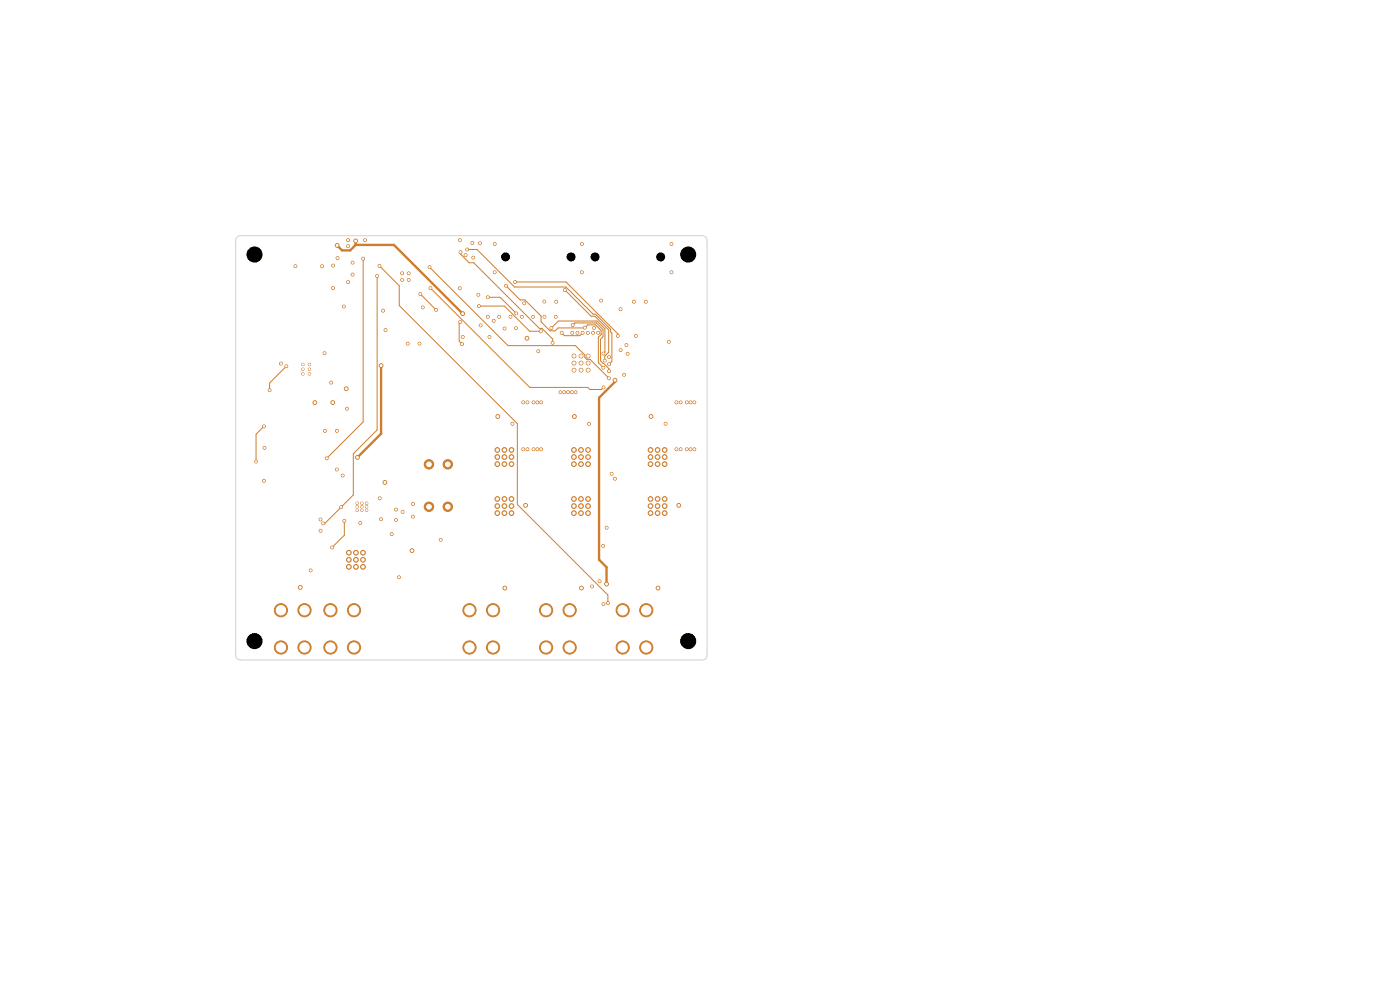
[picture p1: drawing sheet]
<svg xmlns="http://www.w3.org/2000/svg" width="297mm" height="210mm" viewBox="0 0 297 210" stroke-linecap="round" stroke-linejoin="round" font-family="sans-serif">
<g fill="#ce7d2c" stroke="#ce7d2c" stroke-width=".21">
<circle cx="121.8" cy="75.5" r=".4"/>
<circle cx="121.8" cy="77" r=".4"/>
<circle cx="121.8" cy="78.5" r=".4"/>
<circle cx="123.3" cy="75.5" r=".4"/>
<circle cx="123.3" cy="77" r=".4"/>
<circle cx="123.3" cy="78.5" r=".4"/>
<circle cx="124.8" cy="75.5" r=".4"/>
<circle cx="124.8" cy="77" r=".4"/>
<circle cx="124.8" cy="78.5" r=".4"/>
<circle cx="138" cy="95.5" r=".5"/>
<circle cx="138" cy="96.9" r=".5"/>
<circle cx="138" cy="98.5" r=".5"/>
<circle cx="139.5" cy="95.5" r=".5"/>
<circle cx="139.5" cy="96.9" r=".5"/>
<circle cx="139.5" cy="98.5" r=".5"/>
<circle cx="141" cy="95.5" r=".5"/>
<circle cx="141" cy="96.9" r=".5"/>
<circle cx="141" cy="98.5" r=".5"/>
<circle cx="121.8" cy="95.5" r=".5"/>
<circle cx="121.8" cy="96.9" r=".5"/>
<circle cx="121.8" cy="98.5" r=".5"/>
<circle cx="123.3" cy="95.5" r=".5"/>
<circle cx="123.3" cy="96.9" r=".5"/>
<circle cx="123.3" cy="98.5" r=".5"/>
<circle cx="124.8" cy="95.5" r=".5"/>
<circle cx="124.8" cy="96.9" r=".5"/>
<circle cx="124.8" cy="98.5" r=".5"/>
<circle cx="121.8" cy="105.9" r=".5"/>
<circle cx="121.8" cy="107.3" r=".5"/>
<circle cx="121.8" cy="108.9" r=".5"/>
<circle cx="123.3" cy="105.9" r=".5"/>
<circle cx="123.3" cy="107.3" r=".5"/>
<circle cx="123.3" cy="108.9" r=".5"/>
<circle cx="124.8" cy="105.9" r=".5"/>
<circle cx="124.8" cy="107.3" r=".5"/>
<circle cx="124.8" cy="108.9" r=".5"/>
<circle cx="91" cy="107.5" r="1"/>
<circle cx="95" cy="107.5" r="1"/>
<circle cx="99.6" cy="129.4" r="1.4"/>
<circle cx="99.6" cy="137.3" r="1.4"/>
<circle cx="104.6" cy="129.4" r="1.4"/>
<circle cx="104.6" cy="137.3" r="1.4"/>
<circle cx="85.3" cy="58" r=".3"/>
<circle cx="85.3" cy="59.4" r=".3"/>
<circle cx="86.7" cy="58" r=".3"/>
<circle cx="86.7" cy="59.4" r=".3"/>
<circle cx="77.8" cy="108.2" r=".25"/>
<circle cx="77.8" cy="107.5" r=".25"/>
<circle cx="77.8" cy="106.7" r=".25"/>
<circle cx="76.8" cy="108.2" r=".25"/>
<circle cx="76.8" cy="107.5" r=".25"/>
<circle cx="76.8" cy="106.7" r=".25"/>
<circle cx="75.8" cy="108.2" r=".25"/>
<circle cx="75.8" cy="107.5" r=".25"/>
<circle cx="75.8" cy="106.7" r=".25"/>
<circle cx="91" cy="98.5" r="1"/>
<circle cx="95" cy="98.5" r="1"/>
<circle cx="70.1" cy="129.4" r="1.4"/>
<circle cx="70.1" cy="137.3" r="1.4"/>
<circle cx="75.1" cy="129.4" r="1.4"/>
<circle cx="75.1" cy="137.3" r="1.4"/>
<circle cx="74" cy="117.3" r=".5"/>
<circle cx="74" cy="118.7" r=".5"/>
<circle cx="74" cy="120.3" r=".5"/>
<circle cx="75.5" cy="117.3" r=".5"/>
<circle cx="75.5" cy="118.7" r=".5"/>
<circle cx="75.5" cy="120.3" r=".5"/>
<circle cx="77" cy="117.3" r=".5"/>
<circle cx="77" cy="118.7" r=".5"/>
<circle cx="77" cy="120.3" r=".5"/>
<circle cx="132.1" cy="129.4" r="1.4"/>
<circle cx="132.1" cy="137.3" r="1.4"/>
<circle cx="137.1" cy="129.4" r="1.4"/>
<circle cx="137.1" cy="137.3" r="1.4"/>
<circle cx="105.5" cy="105.9" r=".5"/>
<circle cx="105.5" cy="107.3" r=".5"/>
<circle cx="105.5" cy="108.9" r=".5"/>
<circle cx="107" cy="105.9" r=".5"/>
<circle cx="107" cy="107.3" r=".5"/>
<circle cx="107" cy="108.9" r=".5"/>
<circle cx="108.5" cy="105.9" r=".5"/>
<circle cx="108.5" cy="107.3" r=".5"/>
<circle cx="108.5" cy="108.9" r=".5"/>
<circle cx="65.6" cy="79.3" r=".25"/>
<circle cx="65.6" cy="78.3" r=".25"/>
<circle cx="65.6" cy="77.3" r=".25"/>
<circle cx="64.3" cy="79.3" r=".25"/>
<circle cx="64.3" cy="78.3" r=".25"/>
<circle cx="64.3" cy="77.3" r=".25"/>
<circle cx="138" cy="105.9" r=".5"/>
<circle cx="138" cy="107.3" r=".5"/>
<circle cx="138" cy="108.9" r=".5"/>
<circle cx="139.5" cy="105.9" r=".5"/>
<circle cx="139.5" cy="107.3" r=".5"/>
<circle cx="139.5" cy="108.9" r=".5"/>
<circle cx="141" cy="105.9" r=".5"/>
<circle cx="141" cy="107.3" r=".5"/>
<circle cx="141" cy="108.9" r=".5"/>
<circle cx="59.6" cy="129.4" r="1.4"/>
<circle cx="59.6" cy="137.3" r="1.4"/>
<circle cx="64.6" cy="129.4" r="1.4"/>
<circle cx="64.6" cy="137.3" r="1.4"/>
<circle cx="115.9" cy="129.4" r="1.4"/>
<circle cx="115.9" cy="137.3" r="1.4"/>
<circle cx="120.9" cy="129.4" r="1.4"/>
<circle cx="120.9" cy="137.3" r="1.4"/>
<circle cx="105.5" cy="95.5" r=".5"/>
<circle cx="105.5" cy="96.9" r=".5"/>
<circle cx="105.5" cy="98.5" r=".5"/>
<circle cx="107" cy="95.5" r=".5"/>
<circle cx="107" cy="96.9" r=".5"/>
<circle cx="107" cy="98.5" r=".5"/>
<circle cx="108.5" cy="95.5" r=".5"/>
<circle cx="108.5" cy="96.9" r=".5"/>
<circle cx="108.5" cy="98.5" r=".5"/>
<circle cx="81.3" cy="65.9" r=".3"/>
<circle cx="117" cy="69.6" r=".3"/>
<circle cx="128" cy="75" r=".3"/>
<circle cx="134.5" cy="64" r=".3"/>
<circle cx="103.5" cy="67.2" r=".3"/>
<circle cx="81.8" cy="70" r=".3"/>
<circle cx="59.6" cy="77.1" r=".3"/>
<circle cx="68.9" cy="91.4" r=".3"/>
<circle cx="142.5" cy="57.8" r=".3"/>
<circle cx="65.9" cy="121" r=".3"/>
<circle cx="125.6" cy="124.4" r=".3"/>
<circle cx="139.6" cy="124.8" r=".4"/>
<circle cx="132.9" cy="73.2" r=".3"/>
<circle cx="124.9" cy="89.9" r=".3"/>
<circle cx="56" cy="102" r=".3"/>
<circle cx="73.4" cy="82.5" r=".4"/>
<circle cx="76.4" cy="111" r=".3"/>
<circle cx="80.6" cy="105.7" r=".3"/>
<circle cx="62.7" cy="56.5" r=".3"/>
<circle cx="84.6" cy="122.5" r=".3"/>
<circle cx="89" cy="72.9" r=".3"/>
<circle cx="133.2" cy="75.1" r=".3"/>
<circle cx="110.7" cy="67.2" r=".3"/>
<circle cx="84" cy="110.3" r=".3"/>
<circle cx="100.4" cy="54.7" r=".3"/>
<circle cx="131.7" cy="74.3" r=".3"/>
<circle cx="74.8" cy="58.3" r=".3"/>
<circle cx="105" cy="57.8" r=".3"/>
<circle cx="68.9" cy="74.9" r=".3"/>
<circle cx="127.5" cy="63.7" r=".3"/>
<circle cx="131.6" cy="65.6" r=".3"/>
<circle cx="123.4" cy="124.8" r=".4"/>
<circle cx="87.6" cy="109.6" r=".3"/>
<circle cx="103.8" cy="71.5" r=".3"/>
<circle cx="74.8" cy="55.7" r=".3"/>
<circle cx="73.8" cy="59.8" r=".3"/>
<circle cx="68.3" cy="56.5" r=".3"/>
<circle cx="97.5" cy="51" r=".3"/>
<circle cx="132.4" cy="79.5" r=".3"/>
<circle cx="105.6" cy="88.4" r=".4"/>
<circle cx="71.6" cy="54.7" r=".3"/>
<circle cx="108.3" cy="67.2" r=".3"/>
<circle cx="114.2" cy="74.5" r=".3"/>
<circle cx="115.5" cy="67.2" r=".3"/>
<circle cx="98.2" cy="71.5" r=".3"/>
<circle cx="73.9" cy="50.9" r=".3"/>
<circle cx="141.9" cy="72.5" r=".3"/>
<circle cx="137" cy="64" r=".3"/>
<circle cx="128" cy="128.1" r=".3"/>
<circle cx="113.1" cy="67.2" r=".3"/>
<circle cx="70.6" cy="56.3" r=".3"/>
<circle cx="71.5" cy="99.6" r=".3"/>
<circle cx="107.1" cy="124.8" r=".4"/>
<circle cx="66.8" cy="85.4" r=".4"/>
<circle cx="73.6" cy="86.7" r=".3"/>
<circle cx="68" cy="112.6" r=".3"/>
<circle cx="93.5" cy="114.5" r=".3"/>
<circle cx="83.1" cy="113.3" r=".3"/>
<circle cx="56.1" cy="95" r=".3"/>
<circle cx="70.6" cy="85.4" r=".4"/>
<circle cx="63.7" cy="124.6" r=".4"/>
<circle cx="73.8" cy="52.2" r=".3"/>
<circle cx="142.5" cy="51.8" r=".3"/>
<circle cx="84" cy="108.1" r=".3"/>
<circle cx="71.5" cy="91.4" r=".3"/>
<circle cx="123.5" cy="57.8" r=".3"/>
<circle cx="111.8" cy="71.8" r=".4"/>
<circle cx="118" cy="64" r=".3"/>
<circle cx="70.6" cy="61.1" r=".3"/>
<circle cx="138.1" cy="88.4" r=".4"/>
<circle cx="121.8" cy="88.4" r=".4"/>
<circle cx="87.6" cy="106.9" r=".3"/>
<circle cx="72.7" cy="100.9" r=".3"/>
<circle cx="86.5" cy="72.9" r=".3"/>
<circle cx="70.3" cy="81.2" r=".3"/>
<circle cx="81.7" cy="102.3" r=".4"/>
<circle cx="141.2" cy="89.9" r=".3"/>
<circle cx="100.2" cy="51.6" r=".3"/>
<circle cx="108.7" cy="89.9" r=".3"/>
<circle cx="123.5" cy="51.8" r=".3"/>
<circle cx="87.4" cy="116.8" r=".4"/>
<circle cx="68" cy="110.2" r=".3"/>
<circle cx="105.9" cy="67.2" r=".3"/>
<circle cx="117.9" cy="67.2" r=".3"/>
<circle cx="77.4" cy="51" r=".3"/>
<circle cx="73" cy="65" r=".3"/>
<circle cx="105" cy="51.8" r=".3"/>
<circle cx="121.4" cy="70.6" r=".3"/>
<circle cx="103.5" cy="63.1" r=".3"/>
<circle cx="109.5" cy="66.5" r=".3"/>
<circle cx="111" cy="85.4" r=".3"/>
<circle cx="111" cy="95.3" r=".3"/>
<circle cx="111.9" cy="85.4" r=".3"/>
<circle cx="111.9" cy="95.3" r=".3"/>
<circle cx="111.5" cy="107.2" r=".4"/>
<circle cx="113.2" cy="85.4" r=".3"/>
<circle cx="113.2" cy="95.3" r=".3"/>
<circle cx="114" cy="85.4" r=".3"/>
<circle cx="114" cy="95.3" r=".3"/>
<circle cx="114.8" cy="95.3" r=".3"/>
<circle cx="114.8" cy="85.4" r=".3"/>
<circle cx="127.2" cy="123.3" r=".3"/>
<circle cx="118.9" cy="83.2" r=".3"/>
<circle cx="128" cy="115.8" r=".3"/>
<circle cx="119.7" cy="83.2" r=".3"/>
<circle cx="120.5" cy="83.2" r=".3"/>
<circle cx="128.7" cy="111.9" r=".3"/>
<circle cx="129.8" cy="100.5" r=".3"/>
<circle cx="121.3" cy="83.2" r=".3"/>
<circle cx="130.5" cy="101.5" r=".3"/>
<circle cx="122.1" cy="83.2" r=".3"/>
<circle cx="143.5" cy="85.4" r=".3"/>
<circle cx="143.5" cy="95.3" r=".3"/>
<circle cx="144.4" cy="95.3" r=".3"/>
<circle cx="144.4" cy="85.4" r=".3"/>
<circle cx="144" cy="107.2" r=".4"/>
<circle cx="145.7" cy="95.3" r=".3"/>
<circle cx="145.7" cy="85.4" r=".3"/>
<circle cx="146.5" cy="95.3" r=".3"/>
<circle cx="146.5" cy="85.4" r=".3"/>
<circle cx="147.3" cy="95.3" r=".3"/>
<circle cx="147.3" cy="85.4" r=".3"/>
<circle cx="91.3" cy="61.1" r=".3"/>
<circle cx="128" cy="82.2" r=".3"/>
<circle cx="91.1" cy="56.7" r=".3"/>
<circle cx="129.2" cy="80.3" r=".3"/>
<circle cx="128.7" cy="123.9" r=".4"/>
<circle cx="80.8" cy="77.5" r=".4"/>
<circle cx="75.8" cy="97" r=".4"/>
<circle cx="130.5" cy="80.7" r=".4"/>
<circle cx="129.2" cy="78.7" r=".3"/>
<circle cx="104.7" cy="68.1" r=".3"/>
<circle cx="121.5" cy="69" r=".3"/>
<circle cx="107.3" cy="60.6" r=".3"/>
<circle cx="124.1" cy="69.5" r=".3"/>
<circle cx="128" cy="78" r=".3"/>
<circle cx="99.1" cy="52.9" r=".3"/>
<circle cx="129.2" cy="77.3" r=".3"/>
<circle cx="97.5" cy="61.1" r=".3"/>
<circle cx="128.3" cy="76.5" r=".3"/>
<circle cx="119.8" cy="61.5" r=".3"/>
<circle cx="129.2" cy="75.7" r=".3"/>
<circle cx="101.5" cy="62.5" r=".3"/>
<circle cx="126" cy="69.6" r=".3"/>
<circle cx="102" cy="69" r=".3"/>
<circle cx="126.9" cy="70.6" r=".3"/>
<circle cx="125.8" cy="70.6" r=".3"/>
<circle cx="107" cy="69.7" r=".3"/>
<circle cx="109.5" cy="69.6" r=".3"/>
<circle cx="124.7" cy="70.6" r=".3"/>
<circle cx="123.6" cy="70.6" r=".3"/>
<circle cx="119.2" cy="70.6" r=".3"/>
<circle cx="114.7" cy="70.3" r=".3"/>
<circle cx="101.6" cy="64.9" r=".3"/>
<circle cx="122.5" cy="70.6" r=".3"/>
<circle cx="71.5" cy="52.1" r=".4"/>
<circle cx="75.5" cy="51.1" r=".4"/>
<circle cx="98.1" cy="66.5" r=".4"/>
<circle cx="89.2" cy="62.4" r=".3"/>
<circle cx="111.2" cy="64.3" r=".3"/>
<circle cx="92.5" cy="65.7" r=".3"/>
<circle cx="89.7" cy="65.2" r=".3"/>
<circle cx="115.5" cy="64" r=".3"/>
<circle cx="57.2" cy="82.8" r=".3"/>
<circle cx="60.7" cy="77.7" r=".3"/>
<circle cx="85.4" cy="108.6" r=".3"/>
<circle cx="80.8" cy="110.1" r=".3"/>
<circle cx="56" cy="90.4" r=".3"/>
<circle cx="54.3" cy="97.9" r=".3"/>
<circle cx="69.3" cy="97.2" r=".3"/>
<circle cx="77" cy="54.9" r=".3"/>
<circle cx="101.8" cy="51.6" r=".3"/>
<circle cx="98.8" cy="54.1" r=".3"/>
<circle cx="80.5" cy="56.4" r=".3"/>
<circle cx="129" cy="127.9" r=".3"/>
<circle cx="98" cy="73" r=".3"/>
<circle cx="97.6" cy="68.3" r=".3"/>
<circle cx="68.5" cy="111" r=".3"/>
<circle cx="72.4" cy="107.6" r=".3"/>
<circle cx="80" cy="58.6" r=".3"/>
<circle cx="70.4" cy="116.1" r=".3"/>
<circle cx="73.1" cy="110.5" r=".3"/>
<circle cx="109.3" cy="59.8" r=".3"/>
<circle cx="131.1" cy="71.3" r=".3"/>
<circle cx="117.2" cy="72.7" r=".3"/>
<circle cx="134.9" cy="71.2" r=".3"/>
<circle cx="97.7" cy="53.5" r=".3"/>
</g>
<g fill="none" stroke="#ce7d2c" stroke-width=".21">
<path d="M77 54.9v34.6l-7.7 7.7M80 58.6v32.6l-5 5.1v8.7l-6.1 6h-.4M80.5 56.4l4.2 4.2v4.2l25 25.1v17.1l19.3 19.2v1.7M91.1 56.7l16.7 16.6h14.3l2 2v.5l.4 .4h.7l4 4.1M97.7 53.5v.4l1.8 1.8h1l13.9 14h.6l2.2 2.2v.8M99.1 52.9h2.1l8 8h10.9l5.7 5.7h.5l3.2 3.2v.6l.3 .3v6l-.6 .6M109.3 59.8h10.8l11 11v.5M60.7 77.7l-3.5 3.5v1.6M89.2 62.4l3.3 3.3M91.3 61.1l21.1 21.1h12.3l.4 .4h2.5l.4-.4M97.6 68.3l-.2 .2v3.9l.6 .6M101.6 64.9h5.4l5.4 5.4h2.3"/>
<path d="M103.5 63.1h2.6l3.4 3.4M107.3 60.6l3 3h1.1l3.4 3.5v1.2l1.9 1.9h1.1l.6-.6h5.6l.7-.7h1.6l1.2 1.2v.8l-.6 .6v5.4l1.1 1.1M117 69.6l1.5-1.5h8.2l1.6 1.7v4.9l-.3 .3M119.8 61.5l5.6 5.6h.8l2.9 2.9v4.7l-.8 .9v.9M121.5 69l.5-.5h4.5l1.4 1.4v1.5l-.5 .6v4.5l1.8 1.7v.6M123.6 70.6l-.6 .6h-3.3l-.5-.6M56 90.4l-1.7 1.7v5.8M73.1 110.5v3l-2.7 2.6"/>
</g>
<path d="M75.5 52l-1.2 1.1h-1.7l-1.1-1M75.5 51.1v.9M75.5 52h8.1l14.5 14.5M80.8 77.5v14.5l-5 5M130.5 80.7v.3l-3.4 3.4v34.3l1.6 1.6v3.6" fill="none" stroke="#ce7d2c" stroke-width=".5"/>
<path d="M50.3 50.3l.7-.3h98a1 1 0 0 1 1 1v88a1 1 0 0 1-1 1h-98a1 1 0 0 1-1-1v-88z" fill="none" stroke="#d0d2cd" stroke-width=".21"/>
<g fill="#fff" stroke="#fff" stroke-width=".21">
<circle cx="81.3" cy="65.9" r=".15"/>
<circle cx="117" cy="69.6" r=".15"/>
<circle cx="128" cy="75" r=".15"/>
<circle cx="134.5" cy="64" r=".15"/>
<circle cx="103.5" cy="67.2" r=".15"/>
<circle cx="81.8" cy="70" r=".15"/>
<circle cx="59.6" cy="77.1" r=".15"/>
<circle cx="68.9" cy="91.4" r=".15"/>
<circle cx="142.4" cy="57.8" r=".15"/>
<circle cx="65.9" cy="121" r=".15"/>
<circle cx="125.6" cy="124.4" r=".15"/>
<circle cx="139.6" cy="124.7" r=".2"/>
<circle cx="132.9" cy="73.2" r=".15"/>
<circle cx="125" cy="89.9" r=".15"/>
<circle cx="56" cy="102" r=".15"/>
<circle cx="73.5" cy="82.5" r=".2"/>
<circle cx="76.4" cy="110.9" r=".15"/>
<circle cx="80.5" cy="105.7" r=".15"/>
<circle cx="62.7" cy="56.5" r=".15"/>
<circle cx="84.6" cy="122.4" r=".15"/>
<circle cx="89" cy="72.9" r=".15"/>
<circle cx="133.2" cy="75.1" r=".15"/>
<circle cx="110.7" cy="67.2" r=".15"/>
<circle cx="84" cy="110.3" r=".15"/>
<circle cx="100.4" cy="54.6" r=".15"/>
<circle cx="131.7" cy="74.3" r=".15"/>
<circle cx="74.8" cy="58.3" r=".15"/>
<circle cx="104.9" cy="57.8" r=".15"/>
<circle cx="68.8" cy="74.9" r=".15"/>
<circle cx="127.5" cy="63.8" r=".15"/>
<circle cx="131.6" cy="65.6" r=".15"/>
<circle cx="123.4" cy="124.7" r=".2"/>
<circle cx="87.6" cy="109.6" r=".15"/>
<circle cx="103.8" cy="71.5" r=".15"/>
<circle cx="74.8" cy="55.7" r=".15"/>
<circle cx="73.8" cy="59.8" r=".15"/>
<circle cx="68.3" cy="56.5" r=".15"/>
<circle cx="97.6" cy="51" r=".15"/>
<circle cx="132.4" cy="79.5" r=".15"/>
<circle cx="105.6" cy="88.3" r=".2"/>
<circle cx="71.6" cy="54.7" r=".15"/>
<circle cx="108.3" cy="67.2" r=".15"/>
<circle cx="114.2" cy="74.5" r=".15"/>
<circle cx="115.5" cy="67.2" r=".15"/>
<circle cx="98.2" cy="71.5" r=".15"/>
<circle cx="73.8" cy="50.9" r=".15"/>
<circle cx="141.9" cy="72.5" r=".15"/>
<circle cx="137" cy="64" r=".15"/>
<circle cx="128" cy="128.1" r=".15"/>
<circle cx="113.1" cy="67.2" r=".15"/>
<circle cx="70.6" cy="56.3" r=".15"/>
<circle cx="71.5" cy="99.6" r=".15"/>
<circle cx="107.1" cy="124.7" r=".2"/>
<circle cx="66.8" cy="85.4" r=".2"/>
<circle cx="73.6" cy="86.7" r=".15"/>
<circle cx="68" cy="112.6" r=".15"/>
<circle cx="93.5" cy="114.5" r=".15"/>
<circle cx="83.1" cy="113.3" r=".15"/>
<circle cx="56.1" cy="95" r=".15"/>
<circle cx="70.6" cy="85.4" r=".2"/>
<circle cx="63.7" cy="124.6" r=".2"/>
<circle cx="73.8" cy="52.2" r=".15"/>
<circle cx="142.4" cy="51.8" r=".15"/>
<circle cx="84" cy="108.1" r=".15"/>
<circle cx="71.5" cy="91.4" r=".15"/>
<circle cx="123.4" cy="57.8" r=".15"/>
<circle cx="111.8" cy="71.8" r=".2"/>
<circle cx="118" cy="64" r=".15"/>
<circle cx="70.6" cy="61.1" r=".15"/>
<circle cx="138.1" cy="88.3" r=".2"/>
<circle cx="121.8" cy="88.3" r=".2"/>
<circle cx="87.6" cy="106.9" r=".15"/>
<circle cx="72.7" cy="100.9" r=".15"/>
<circle cx="86.5" cy="72.9" r=".15"/>
<circle cx="70.2" cy="81.2" r=".15"/>
<circle cx="81.6" cy="102.3" r=".2"/>
<circle cx="141.2" cy="89.9" r=".15"/>
<circle cx="100.2" cy="51.5" r=".15"/>
<circle cx="108.7" cy="89.9" r=".15"/>
<circle cx="123.4" cy="51.8" r=".15"/>
<circle cx="87.4" cy="116.8" r=".2"/>
<circle cx="68" cy="110.2" r=".15"/>
<circle cx="105.9" cy="67.2" r=".15"/>
<circle cx="117.9" cy="67.2" r=".15"/>
<circle cx="77.5" cy="51" r=".15"/>
<circle cx="72.9" cy="65" r=".15"/>
<circle cx="104.9" cy="51.8" r=".15"/>
<circle cx="121.4" cy="70.6" r=".15"/>
<circle cx="103.5" cy="63.1" r=".15"/>
<circle cx="109.5" cy="66.5" r=".15"/>
<circle cx="111" cy="85.3" r=".15"/>
<circle cx="111" cy="95.3" r=".15"/>
<circle cx="111.9" cy="85.3" r=".15"/>
<circle cx="111.9" cy="95.3" r=".15"/>
<circle cx="111.5" cy="107.2" r=".2"/>
<circle cx="113.2" cy="85.3" r=".15"/>
<circle cx="113.2" cy="95.3" r=".15"/>
<circle cx="114" cy="85.3" r=".15"/>
<circle cx="114" cy="95.3" r=".15"/>
<circle cx="114.8" cy="95.3" r=".15"/>
<circle cx="114.8" cy="85.3" r=".15"/>
<circle cx="127.2" cy="123.3" r=".15"/>
<circle cx="118.9" cy="83.2" r=".15"/>
<circle cx="128" cy="115.8" r=".15"/>
<circle cx="119.7" cy="83.2" r=".15"/>
<circle cx="120.5" cy="83.2" r=".15"/>
<circle cx="128.7" cy="111.9" r=".15"/>
<circle cx="129.7" cy="100.5" r=".15"/>
<circle cx="121.3" cy="83.2" r=".15"/>
<circle cx="130.4" cy="101.6" r=".15"/>
<circle cx="122.1" cy="83.2" r=".15"/>
<circle cx="143.5" cy="85.3" r=".15"/>
<circle cx="143.5" cy="95.3" r=".15"/>
<circle cx="144.4" cy="95.3" r=".15"/>
<circle cx="144.4" cy="85.3" r=".15"/>
<circle cx="144" cy="107.2" r=".2"/>
<circle cx="145.7" cy="95.3" r=".15"/>
<circle cx="145.7" cy="85.4" r=".15"/>
<circle cx="146.5" cy="95.3" r=".15"/>
<circle cx="146.5" cy="85.3" r=".15"/>
<circle cx="147.3" cy="95.3" r=".15"/>
<circle cx="147.3" cy="85.3" r=".15"/>
<circle cx="91.3" cy="61.1" r=".15"/>
<circle cx="128" cy="82.2" r=".15"/>
<circle cx="91.1" cy="56.7" r=".15"/>
<circle cx="129.2" cy="80.2" r=".15"/>
<circle cx="128.7" cy="123.9" r=".2"/>
<circle cx="80.8" cy="77.5" r=".2"/>
<circle cx="75.8" cy="97" r=".2"/>
<circle cx="130.5" cy="80.7" r=".2"/>
<circle cx="129.2" cy="78.7" r=".15"/>
<circle cx="104.7" cy="68.1" r=".15"/>
<circle cx="121.5" cy="69" r=".15"/>
<circle cx="107.3" cy="60.6" r=".15"/>
<circle cx="124.1" cy="69.5" r=".15"/>
<circle cx="128" cy="78" r=".15"/>
<circle cx="99.1" cy="52.9" r=".15"/>
<circle cx="129.2" cy="77.3" r=".15"/>
<circle cx="97.5" cy="61.1" r=".15"/>
<circle cx="128.3" cy="76.5" r=".15"/>
<circle cx="119.8" cy="61.5" r=".15"/>
<circle cx="129.2" cy="75.8" r=".15"/>
<circle cx="101.5" cy="62.5" r=".15"/>
<circle cx="126" cy="69.6" r=".15"/>
<circle cx="102" cy="69" r=".15"/>
<circle cx="126.9" cy="70.6" r=".15"/>
<circle cx="125.8" cy="70.6" r=".15"/>
<circle cx="107" cy="69.7" r=".15"/>
<circle cx="109.5" cy="69.6" r=".15"/>
<circle cx="124.7" cy="70.6" r=".15"/>
<circle cx="123.6" cy="70.6" r=".15"/>
<circle cx="119.2" cy="70.6" r=".15"/>
<circle cx="114.7" cy="70.3" r=".15"/>
<circle cx="101.6" cy="64.9" r=".15"/>
<circle cx="122.5" cy="70.6" r=".15"/>
<circle cx="71.5" cy="52.1" r=".2"/>
<circle cx="75.5" cy="51.1" r=".2"/>
<circle cx="98.1" cy="66.5" r=".2"/>
<circle cx="89.2" cy="62.4" r=".15"/>
<circle cx="111.2" cy="64.3" r=".15"/>
<circle cx="92.5" cy="65.7" r=".15"/>
<circle cx="89.7" cy="65.2" r=".15"/>
<circle cx="115.5" cy="64" r=".15"/>
<circle cx="57.2" cy="82.8" r=".15"/>
<circle cx="60.7" cy="77.7" r=".15"/>
<circle cx="85.4" cy="108.6" r=".15"/>
<circle cx="80.8" cy="110.1" r=".15"/>
<circle cx="56" cy="90.4" r=".15"/>
<circle cx="54.3" cy="97.9" r=".15"/>
<circle cx="69.3" cy="97.2" r=".15"/>
<circle cx="77" cy="54.9" r=".15"/>
<circle cx="101.8" cy="51.6" r=".15"/>
<circle cx="98.8" cy="54.1" r=".15"/>
<circle cx="80.5" cy="56.4" r=".15"/>
<circle cx="129" cy="127.9" r=".15"/>
<circle cx="98" cy="73" r=".15"/>
<circle cx="97.6" cy="68.3" r=".15"/>
<circle cx="68.5" cy="111" r=".15"/>
<circle cx="72.4" cy="107.6" r=".15"/>
<circle cx="80" cy="58.6" r=".15"/>
<circle cx="70.4" cy="116.1" r=".15"/>
<circle cx="73.1" cy="110.5" r=".15"/>
<circle cx="109.3" cy="59.8" r=".15"/>
<circle cx="131.1" cy="71.3" r=".15"/>
<circle cx="117.2" cy="72.7" r=".15"/>
<circle cx="134.9" cy="71.2" r=".15"/>
<circle cx="97.7" cy="53.5" r=".15"/>
<circle cx="121.8" cy="75.5" r=".25"/>
<circle cx="121.8" cy="77" r=".25"/>
<circle cx="121.8" cy="78.5" r=".25"/>
<circle cx="123.3" cy="75.5" r=".25"/>
<circle cx="123.3" cy="77" r=".25"/>
<circle cx="123.3" cy="78.5" r=".25"/>
<circle cx="124.8" cy="75.5" r=".25"/>
<circle cx="124.8" cy="77" r=".25"/>
<circle cx="124.8" cy="78.5" r=".25"/>
<circle cx="138" cy="95.4" r=".25"/>
<circle cx="138" cy="97" r=".25"/>
<circle cx="138" cy="98.4" r=".25"/>
<circle cx="139.5" cy="95.4" r=".25"/>
<circle cx="139.5" cy="97" r=".25"/>
<circle cx="139.5" cy="98.4" r=".25"/>
<circle cx="141" cy="95.4" r=".25"/>
<circle cx="141" cy="97" r=".25"/>
<circle cx="141" cy="98.4" r=".25"/>
<circle cx="121.8" cy="95.4" r=".25"/>
<circle cx="121.8" cy="97" r=".25"/>
<circle cx="121.8" cy="98.4" r=".25"/>
<circle cx="123.3" cy="95.4" r=".25"/>
<circle cx="123.3" cy="97" r=".25"/>
<circle cx="123.3" cy="98.4" r=".25"/>
<circle cx="124.8" cy="95.4" r=".25"/>
<circle cx="124.8" cy="97" r=".25"/>
<circle cx="124.8" cy="98.5" r=".25"/>
<circle cx="121.8" cy="105.8" r=".25"/>
<circle cx="121.8" cy="107.4" r=".25"/>
<circle cx="121.8" cy="108.8" r=".25"/>
<circle cx="123.3" cy="105.8" r=".25"/>
<circle cx="123.3" cy="107.4" r=".25"/>
<circle cx="123.3" cy="108.8" r=".25"/>
<circle cx="124.8" cy="105.9" r=".25"/>
<circle cx="124.8" cy="107.4" r=".25"/>
<circle cx="124.8" cy="108.9" r=".25"/>
<circle cx="91" cy="107.5" r=".5"/>
<circle cx="95" cy="107.5" r=".5"/>
<circle cx="99.6" cy="129.4" r="1"/>
<circle cx="99.6" cy="137.3" r="1"/>
<circle cx="104.6" cy="129.4" r="1"/>
<circle cx="104.6" cy="137.3" r="1"/>
<circle cx="85.3" cy="58" r=".15"/>
<circle cx="85.3" cy="59.4" r=".15"/>
<circle cx="86.7" cy="58" r=".15"/>
<circle cx="86.7" cy="59.4" r=".15"/>
<circle cx="77.8" cy="108.3" r=".15"/>
<circle cx="77.8" cy="107.5" r=".15"/>
<circle cx="77.8" cy="106.7" r=".15"/>
<circle cx="76.8" cy="108.3" r=".15"/>
<circle cx="76.8" cy="107.5" r=".15"/>
<circle cx="76.8" cy="106.7" r=".15"/>
<circle cx="75.8" cy="108.3" r=".15"/>
<circle cx="75.8" cy="107.5" r=".15"/>
<circle cx="75.8" cy="106.7" r=".15"/>
<circle cx="91" cy="98.5" r=".5"/>
<circle cx="95" cy="98.5" r=".5"/>
<circle cx="70.1" cy="129.4" r="1"/>
<circle cx="70.1" cy="137.3" r="1"/>
<circle cx="75.1" cy="129.4" r="1"/>
<circle cx="75.1" cy="137.3" r="1"/>
<circle cx="74" cy="117.2" r=".25"/>
<circle cx="74" cy="118.7" r=".25"/>
<circle cx="74" cy="120.2" r=".25"/>
<circle cx="75.5" cy="117.2" r=".25"/>
<circle cx="75.5" cy="118.7" r=".25"/>
<circle cx="75.5" cy="120.2" r=".25"/>
<circle cx="77" cy="117.2" r=".25"/>
<circle cx="77" cy="118.7" r=".25"/>
<circle cx="77" cy="120.2" r=".25"/>
<circle cx="132.1" cy="129.4" r="1"/>
<circle cx="132.1" cy="137.3" r="1"/>
<circle cx="137.1" cy="129.4" r="1"/>
<circle cx="137.1" cy="137.3" r="1"/>
<circle cx="105.5" cy="105.8" r=".25"/>
<circle cx="105.5" cy="107.4" r=".25"/>
<circle cx="105.5" cy="108.8" r=".25"/>
<circle cx="107" cy="105.9" r=".25"/>
<circle cx="107" cy="107.4" r=".25"/>
<circle cx="107" cy="108.9" r=".25"/>
<circle cx="108.5" cy="105.8" r=".25"/>
<circle cx="108.5" cy="107.4" r=".25"/>
<circle cx="108.5" cy="108.8" r=".25"/>
<circle cx="65.6" cy="79.3" r=".15"/>
<circle cx="65.6" cy="78.3" r=".15"/>
<circle cx="65.6" cy="77.3" r=".15"/>
<circle cx="64.2" cy="79.3" r=".15"/>
<circle cx="64.2" cy="78.3" r=".15"/>
<circle cx="64.2" cy="77.3" r=".15"/>
<circle cx="138" cy="105.8" r=".25"/>
<circle cx="138" cy="107.4" r=".25"/>
<circle cx="138" cy="108.8" r=".25"/>
<circle cx="139.5" cy="105.8" r=".25"/>
<circle cx="139.5" cy="107.4" r=".25"/>
<circle cx="139.5" cy="108.8" r=".25"/>
<circle cx="141" cy="105.8" r=".25"/>
<circle cx="141" cy="107.4" r=".25"/>
<circle cx="141" cy="108.8" r=".25"/>
<circle cx="59.6" cy="129.4" r="1"/>
<circle cx="59.6" cy="137.3" r="1"/>
<circle cx="64.6" cy="129.4" r="1"/>
<circle cx="64.6" cy="137.3" r="1"/>
<circle cx="115.8" cy="129.4" r="1"/>
<circle cx="115.8" cy="137.3" r="1"/>
<circle cx="120.8" cy="129.4" r="1"/>
<circle cx="120.8" cy="137.3" r="1"/>
<circle cx="105.5" cy="95.4" r=".25"/>
<circle cx="105.5" cy="97" r=".25"/>
<circle cx="105.5" cy="98.4" r=".25"/>
<circle cx="107" cy="95.4" r=".25"/>
<circle cx="107" cy="97" r=".25"/>
<circle cx="107" cy="98.5" r=".25"/>
<circle cx="108.5" cy="95.4" r=".25"/>
<circle cx="108.5" cy="97" r=".25"/>
<circle cx="108.5" cy="98.4" r=".25"/>
</g>
<g fill="#000" stroke="#000" stroke-width=".21">
<circle cx="54" cy="54" r="1.6"/>
<circle cx="107.3" cy="54.5" r=".85"/>
<circle cx="121.1" cy="54.5" r=".85"/>
<circle cx="126.2" cy="54.5" r=".85"/>
<circle cx="140.1" cy="54.5" r=".85"/>
<circle cx="146" cy="54" r="1.6"/>
<circle cx="54" cy="136" r="1.6"/>
<circle cx="146" cy="136" r="1.6"/>
</g>
</svg>
